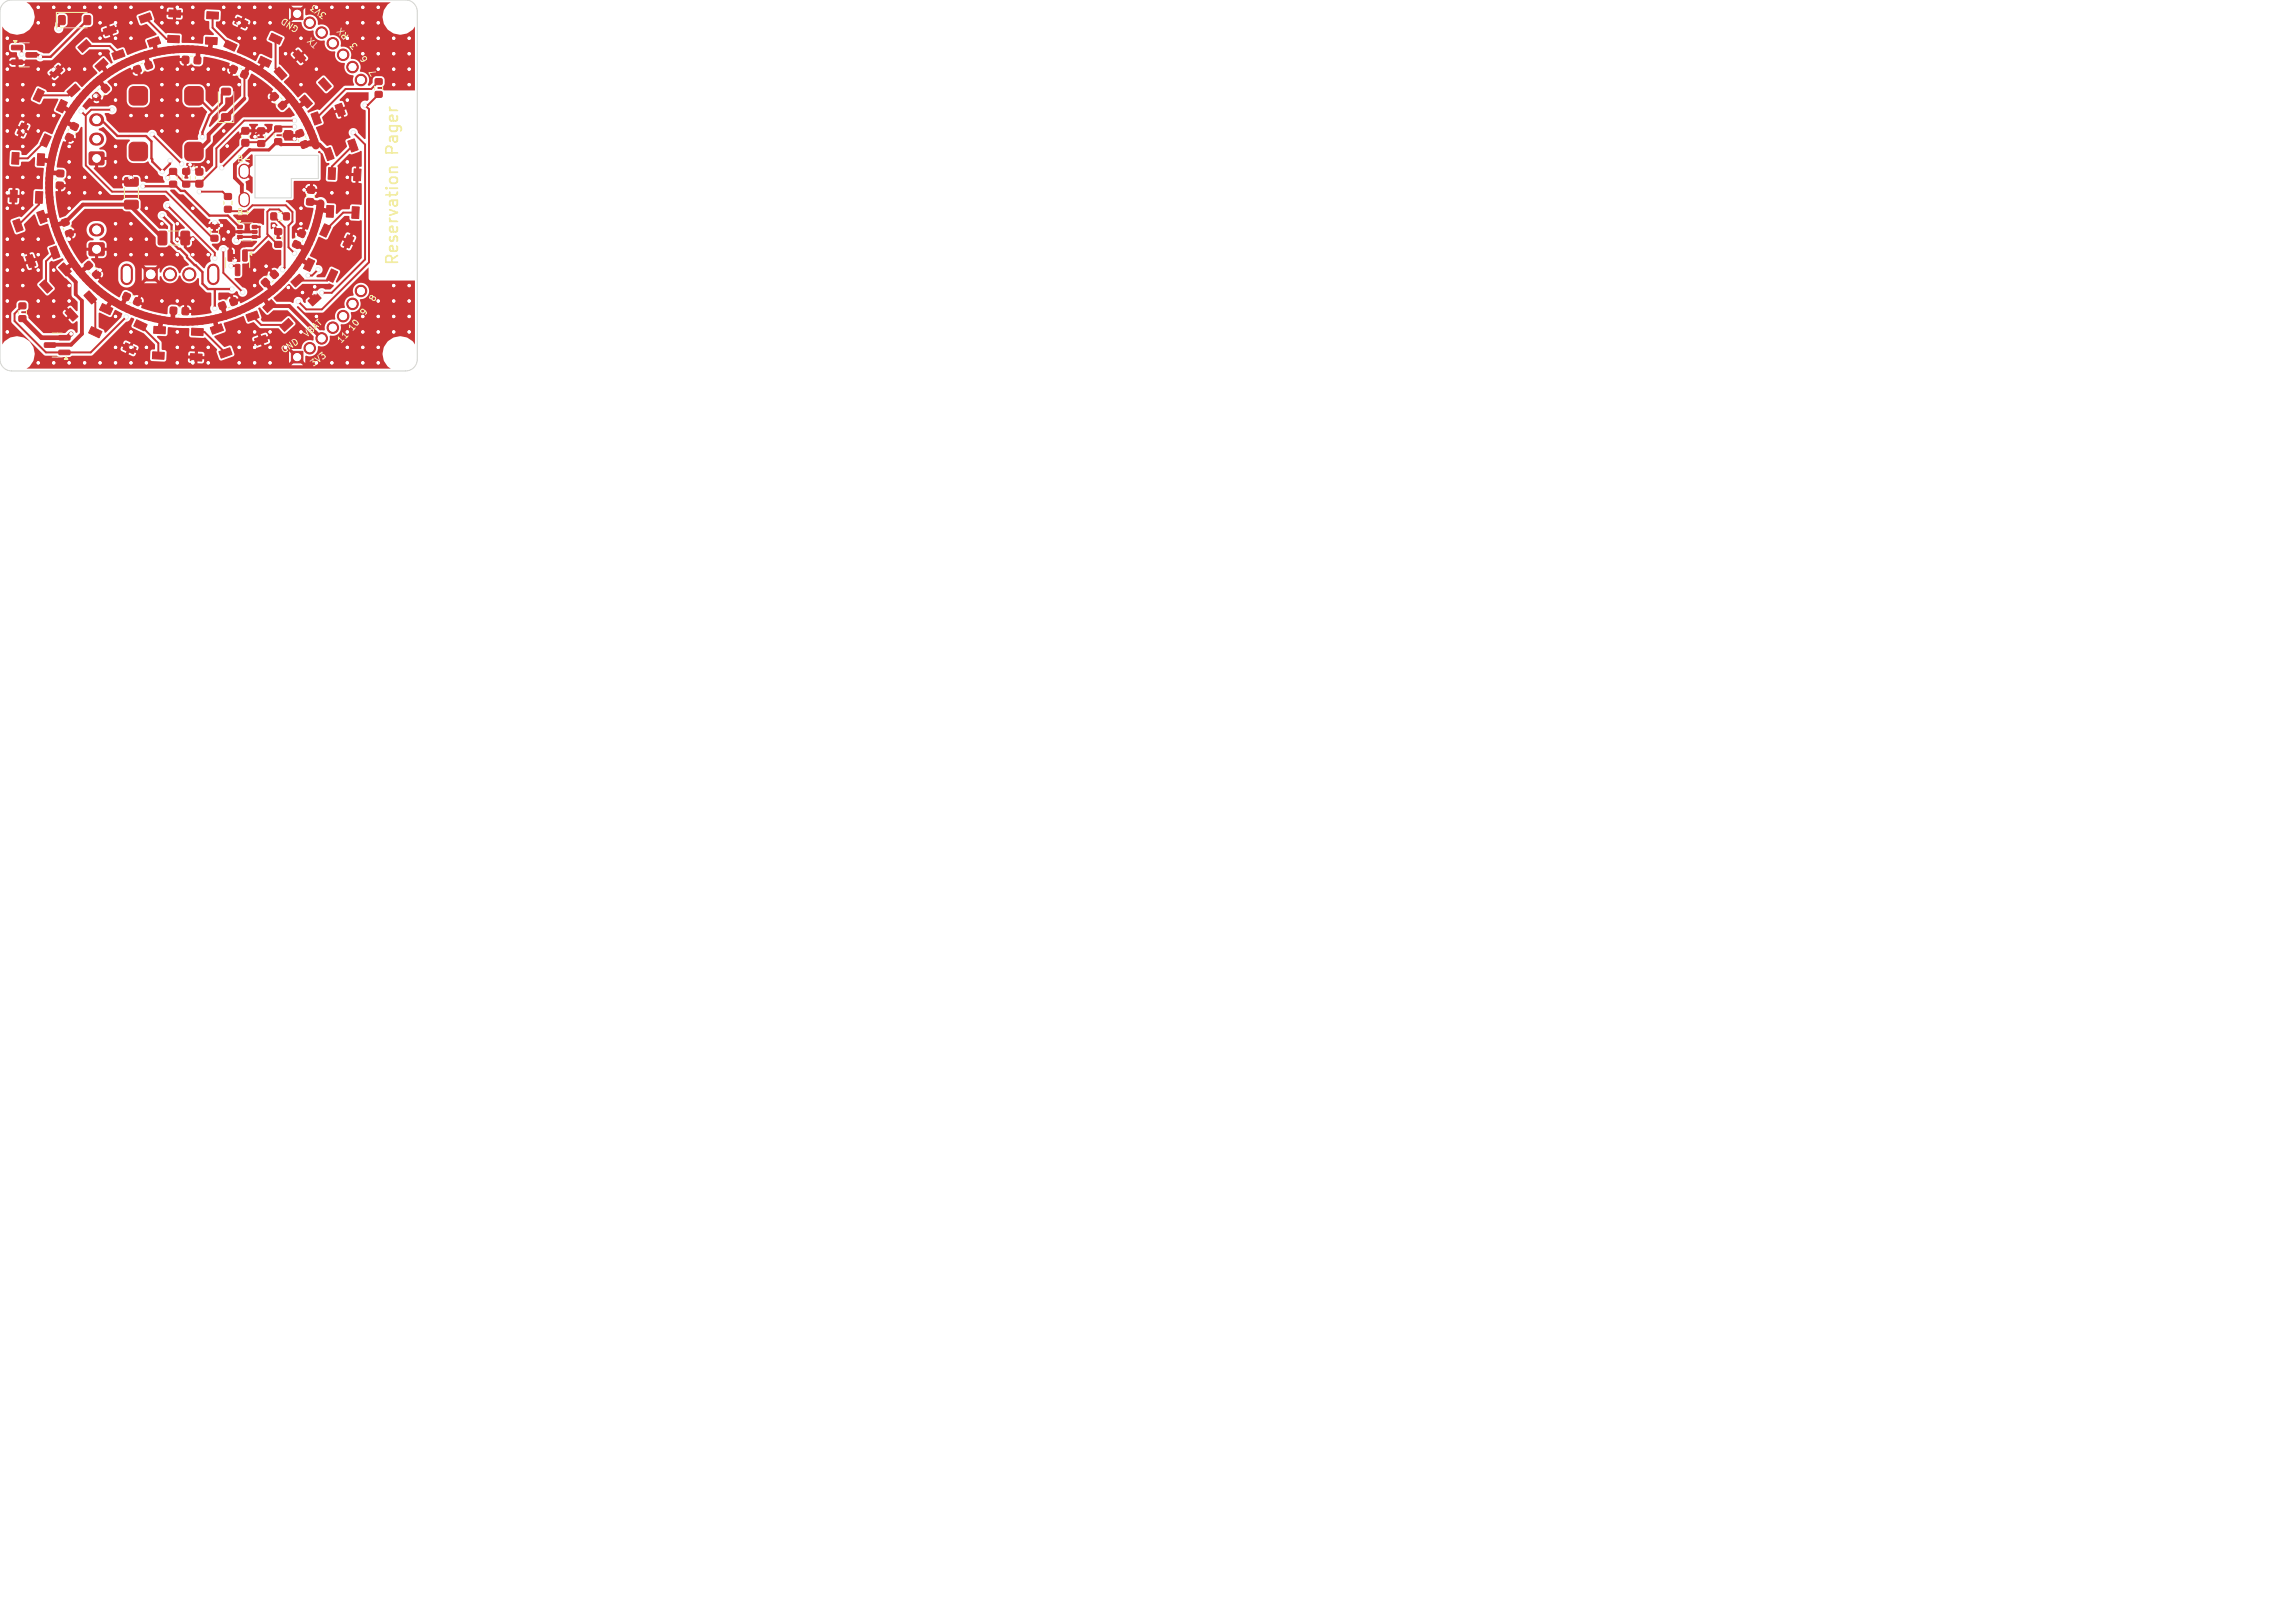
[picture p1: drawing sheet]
<svg xmlns="http://www.w3.org/2000/svg" width="297mm" height="210mm" viewBox="0 0 297 210" stroke-linecap="round" stroke-linejoin="round" font-family="sans-serif">
<defs><g id="words">
<g font-size="2.1" fill="#f2eda1">
<text x="51.8" y="20" transform="rotate(-90 51.8 20)">Pager</text>
<text x="51.8" y="34.5" transform="rotate(-90 51.8 34.5)">Reservation</text>
</g>
<g font-size="1.1" fill="#f2eda1">
<text x="38.9" y="3.5" transform="rotate(-147 38.9 3.5)">GND</text>
<text x="41.4" y="5.6" transform="rotate(-138 41.4 5.6)">TX</text>
<text x="46.5" y="5.9" transform="rotate(-130 46.5 5.9)">3</text>
<text x="47.8" y="7.7" transform="rotate(-125 47.8 7.7)">6</text>
<text x="30.6" y="21.2">B-</text>
<text x="30.6" y="28">B+</text>
<text x="44.2" y="44.7" transform="rotate(-46 44.2 44.7)">11</text>
</g>
<g font-size="1.1" fill="#fff">
<text x="42.5" y="1.8" transform="rotate(-143 42.5 1.8)">3V3</text>
<text x="45.4" y="4.6" transform="rotate(-134 45.4 4.6)">RX</text>
<text x="49" y="9.5" transform="rotate(-121 49 9.5)">7</text>
<text x="24.5" y="22.2">+</text>
<text x="47.3" y="41.1" transform="rotate(-55 47.3 41.1)">9</text>
<text x="48.5" y="39.3" transform="rotate(-59 48.5 39.3)">8</text>
<text x="36.7" y="45.9" transform="rotate(-33 36.7 45.9)">GND</text>
<text x="39.7" y="43.9" transform="rotate(-42 39.7 43.9)">VBAT</text>
<text x="40.6" y="47.7" transform="rotate(-37 40.6 47.7)">3V3</text>
<text x="45.7" y="43.1" transform="rotate(-50 45.7 43.1)">10</text>
</g>
</g></defs>
<g fill="#c83434" stroke="#c83434" stroke-width=".13">
<path d="M48.6 11.9h.8v.6h-.8z"/>
<path d="M48.6 10.2h.8v.7h-.8z"/>
<path d="M25.2 7.4l.2-.1 .6 .1v.7l-.1 .1-.1 .1-.6-.1-.1-.7z"/>
<path d="M23.6 7.3l.2-.1 .6 .1v.7v.2h-.2l-.6-.1v-.6z"/>
<path d="M37.7 1h1.5v1.5h-1.5z"/>
<path d="M37.7 45.5h1.5v1.5h-1.5z"/>
<path d="M35.1 27.6h.7v.8h-.7z"/>
<path d="M36.7 27.6h.7v.8h-.7z"/>
<path d="M19.9 42.2l1.5 .1v.9l-1.5-.1z"/>
<path d="M19.8 45.5l1.5 .1-.1 .9-1.5-.1z"/>
<path d="M24.7 45.8h1.5l-.1 .9h-1.5z"/>
<path d="M24.8 42.5h1.5v.9h-1.5z"/>
<path d="M35.6 18h.8v.7h-.8z"/>
<path d="M35.6 16.3h.8v.7h-.8z"/>
<path d="M16.2 26l.2-.1h1.3l.2 .3v.7l-.2 .1h-1.4l-.2-.2z"/>
<path d="M16.2 23l.2-.1 1.3 .1 .2 .2v.7l-.2 .2h-1.4l-.2-.2z"/>
<path d="M7.9 12.9l.8 .4-.6 1.3-.8-.4z"/>
<path d="M4.9 11.5l.8 .3-.6 1.4-.8-.4z"/>
<path d="M2.8 15.9l.8 .4-.6 1.3-.8-.3z"/>
<path d="M5.8 17.3l.8 .4-.6 1.3-.8-.3z"/>
<path d="M39.9 33.4l.8 .4-.6 1.3-.8-.4z"/>
<path d="M42.9 34.8l.8 .4-.6 1.3-.8-.3z"/>
<path d="M45 30.4l.8 .3-.6 1.4-.8-.4z"/>
<path d="M42 29l.8 .3-.6 1.4-.8-.4z"/>
<path d="M30.8 29.2h.5l.1 .3h-.6z"/>
<path d="M30.8 29.8h.5l.1 .3-.6 .1z"/>
<path d="M30.8 30.5h.5l.1 .3h-.6z"/>
<path d="M32.7 30.5h.5l.1 .3h-.6z"/>
<path d="M32.7 29.8h.5l.1 .3-.6 .1z"/>
<path d="M32.7 29.2h.5l.1 .3h-.6z"/>
<path d="M31.4 9.1h.2l.6 .3-.3 .7-.1 .1h-.2l-.5-.4z"/>
<path d="M30 8.5l.2-.1 .6 .4-.1 .1-.3 .6h-.2l-.5-.3z"/>
<path d="M33.8 7.3l1.3 .6-.4 .8-1.3-.6z"/>
<path d="M35.2 4.3l1.3 .6-.3 .8-1.4-.6z"/>
<path d="M30.7 2.2l1.4 .6-.4 .8-1.3-.6z"/>
<path d="M29.3 5.2l1.4 .6-.4 .8-1.3-.6z"/>
<path d="M7.6 45.3h1.4l.1 .2v.3l-.2 .1h-1.2l-.1-.2z"/>
<path d="M7.6 43.4h1.4l.1 .2v.3l-.2 .1h-1.2l-.1-.1z"/>
<path d="M5.8 44.4h1.3l.1 .1v.4l-.2 .1-1.2-.1-.1-.1z"/>
<path d="M9.4 15.9h.2l.6 .3-.2 .6-.2 .1-.6-.2-.1-.2z"/>
<path d="M8.7 17.3h.2l.6 .3v.2l-.3 .5h-.2l-.6-.4z"/>
<path d="M20.5 30l.8-.1 .3 .2v1.4l-.2 .2h-.7l-.2-.2-.1-1.3z"/>
<path d="M23.5 30l.8-.1 .2 .2v1.4l-.1 .2h-.8l-.2-.2v-1.3z"/>
<path d="M42.3 26.6h.9l-.1 1.5h-.9z"/>
<path d="M45.6 26.7l.9 .1-.1 1.5-.9-.1z"/>
<path d="M45.8 21.8l.9 .1v1.5l-.9-.1z"/>
<path d="M42.5 21.7h.9v1.5h-.9z"/>
<path d="M38.8 12.9l.6-.6 1 1.1-.6 .6z"/>
<path d="M41.2 10.7l.7-.6 1 1.1-.7 .6z"/>
<path d="M37.9 7l.7-.6 1 1.1-.7 .7z"/>
<path d="M35.5 9.3l.6-.6 1 1.1-.6 .6z"/>
<path d="M25.4 23.4l.2-.1 .6 .1 .1 .2-.1 .6h-.2h-.6l-.1-.2z"/>
<path d="M25.4 21.8h.2h.6l.1 .2-.1 .6-.2 .1-.6-.1-.1-.1z"/>
<path d="M27.3 30.5h.9v.7h-.9z"/>
<path d="M27.3 28.8h.9v.7h-.9z"/>
<path d="M31.3 18.1l.2-.1 .7 .1v.1v.7h-.2h-.7v-.2z"/>
<path d="M31.3 16.5h.2h.7v.2v.6l-.2 .1-.7-.1v-.1z"/>
<path d="M2.5 40.9h.8v.7h-.8z"/>
<path d="M2.5 39.2h.8v.7h-.8z"/>
<path d="M16.1 37.9l.3-.1 .5 .4v.1l-.4 .6h-.1l-.6-.3z"/>
<path d="M17.5 38.5h.3l.5 .3v.2l-.4 .6h-.1l-.6-.4z"/>
<path d="M19.1 5.3l1.4-.5 .3 .8-1.4 .5z"/>
<path d="M18 2.2l1.4-.6 .3 .9-1.4 .5z"/>
<path d="M13.4 3.8l1.4-.5 .3 .9-1.4 .5z"/>
<path d="M14.5 6.9l1.4-.5 .3 .9-1.4 .5z"/>
<path d="M23.7 23.5h.8v.7h-.8z"/>
<path d="M23.7 21.8h.8v.7h-.8z"/>
<path d="M22.1 39.8l.1-.1 .6 .1 .1 .2-.1 .6-.2 .1-.6-.1v-.2z"/>
<path d="M23.6 39.8h.2l.6 .1 .1 .1-.1 .7-.2 .1-.6-.1-.1-.2z"/>
<path d="M29.1 26.7h.8v.7h-.8z"/>
<path d="M29.1 25.1h.8v.7h-.8z"/>
<path d="M38.9 18.4l.7-.2 .3 .5v.2l-.1 .1-.7 .2-.2-.5z"/>
<path d="M38.3 17l.7-.2 .3 .5v.2l-.6 .3h-.1l-.3-.6z"/>
<path d="M33.9 36.3l.4-.3h.1l.5 .4v.3l-.4 .4h-.2l-.5-.5z"/>
<path d="M35 35.3l.4-.3h.2l.4 .4v.2l-.3 .4h-.3l-.4-.5z"/>
<path d="M12.3 8.6l1.1-1 .6 .6-1.1 1z"/>
<path d="M10.1 6.1l1.1-1 .6 .7-1.1 1z"/>
<path d="M6.4 9.4l1.1-1 .7 .7-1.2 1z"/>
<path d="M8.7 11.9l1.1-1 .6 .6-1.1 1z"/>
<path d="M31.4 32.4l.5-.1 .1 .1v1.2l-.1 .2h-.3l-.2-.1z"/>
<path d="M29.5 32.4l.4-.1 .2 .1v1.2l-.1 .2h-.4l-.1-.1z"/>
<path d="M30.5 34.2h.4l.1 .1v1.2v.2h-.4l-.1-.1z"/>
<path d="M27.2 42.4l1.4-.5 .3 .8-1.4 .5z"/>
<path d="M28.3 45.5l1.4-.5 .3 .8-1.4 .6z"/>
<path d="M32.9 43.8l1.4-.5 .3 .9-1.4 .5z"/>
<path d="M31.8 40.7l1.4-.5 .3 .9-1.4 .5z"/>
<path d="M24.1 18.6l.4-.2h1.2l.4 .2 .2 .4v1.2l-.2 .4-.4 .2h-1.2l-.4-.2-.2-.4v-1.2z"/>
<path d="M24.1 11.4l.4-.2h1.2l.4 .2 .2 .4v1.2l-.2 .4-.4 .2h-1.2l-.4-.2-.2-.4v-1.2z"/>
<path d="M16.9 11.4l.4-.2h1.2l.4 .2 .2 .4v1.2l-.2 .4-.4 .2h-1.2l-.4-.2-.2-.4v-1.2z"/>
<path d="M16.9 18.6l.4-.2h1.2l.4 .2 .2 .4v1.2l-.2 .4-.4 .2h-1.2l-.4-.2-.2-.4v-1.2z"/>
<path d="M35.6 31.3h.8v.7h-.8z"/>
<path d="M35.6 29.6h.8v.7h-.8z"/>
<path d="M7.6 34.6l.6-.6 1 1.1-.6 .6z"/>
<path d="M5.1 36.8l.7-.6 1 1.1-.7 .6z"/>
<path d="M8.4 40.5l.7-.7 1 1.2-.7 .6z"/>
<path d="M10.9 38.2l.6-.6 1 1.1-.6 .6z"/>
<path d="M22 23.5h.8v.7h-.8z"/>
<path d="M22 21.8h.8v.7h-.8z"/>
<path d="M33.4 18.2h.8v.7h-.8z"/>
<path d="M33.4 16.6h.8v.7h-.8z"/>
<path d="M4.8 27.5l.8-.3 .5 1.4-.8 .3z"/>
<path d="M1.6 28.6l.9-.3 .5 1.4-.8 .3z"/>
<path d="M3.3 33.2l.9-.3 .5 1.4-.9 .3z"/>
<path d="M6.4 32.1l.9-.3 .5 1.4-.9 .3z"/>
<path d="M4.9 19.9h.9l-.1 1.5h-.9z"/>
<path d="M1.6 19.7l.9 .1-.1 1.5-.9-.1z"/>
<path d="M1.3 24.6l.9 .1v1.5l-.9-.1z"/>
<path d="M4.6 24.8h.9v1.5h-.9z"/>
<path d="M36.1 13.5l.5-.4 .5 .4v.2l-.1 .1-.5 .4-.5-.4v-.2z"/>
<path d="M35 12.3l.6-.4 .4 .4 .1 .2-.1 .2-.5 .4-.5-.4-.1-.2z"/>
<path d="M28.3 39.2l.7-.2 .1 .2 .2 .6-.6 .3h-.2l-.2-.6z"/>
<path d="M29.8 38.7l.6-.2 .3 .6v.2l-.5 .3-.2-.1-.3-.6z"/>
<path d="M34 39.8l1.1-1 .6 .6-1.1 1z"/>
<path d="M36.2 42.2l1.1-1 .6 .7-1.1 1z"/>
<path d="M39.8 38.9l1.2-1 .6 .7-1.1 1z"/>
<path d="M37.6 36.5l1.1-1 .6 .6-1.1 1z"/>
<path d="M1.5 5.9h1.4l.1 .1-.1 .4-.1 .1-1.2-.1-.1-.1z"/>
<path d="M1.5 7.8h1.4l.1 .1-.1 .4-.1 .1-1.2-.1-.1-.1z"/>
<path d="M3.4 6.8h1.3l.1 .1v.4l-.1 .1h-1.3v-.2z"/>
<path d="M41.9 19.4l.8-.3 .5 1.4-.8 .3z"/>
<path d="M45 18.3l.8-.3 .6 1.4-.9 .3z"/>
<path d="M43.3 13.7l.9-.3 .5 1.4-.9 .3z"/>
<path d="M40.2 14.8l.9-.3 .5 1.4-.9 .3z"/>
<path d="M26.6 4.8l1.5 .1v.9l-1.5-.1z"/>
<path d="M26.8 1.5l1.5 .1-.1 .9-1.5-.1z"/>
<path d="M21.9 1.3h1.5l-.1 .9h-1.5z"/>
<path d="M21.7 4.6h1.5v.9h-1.5z"/>
<path d="M18.7 34.6h1.6v1.7h-1.6z"/>
<path d="M7.4 22h.2l.6 .1 .1 .6-.1 .1-.2 .1-.6-.1-.1-.2z"/>
<path d="M7.3 23.6h.7h.2v.6l-.1 .2h-.6h-.2l-.1-.2z"/>
<path d="M39.8 25.7h.6l.2 .1v.1l-.1 .6h-.7h-.1l-.1-.2z"/>
<path d="M39.9 24.2l.6-.1 .2 .1v.6l-.1 .2h-.6l-.2-.1v-.1z"/>
<path d="M28.7 14.8l.2-.1 .9 .1 .1 .1-.1 .6-.2 .1-.9-.1-.1-.1z"/>
<path d="M28.7 11.5l.2-.1 .9 .1 .1 .1-.1 .6-.2 .1-.9-.1-.1-.1z"/>
<path d="M13.2 11.3l.4-.4h.1l.4 .4 .1 .3-.4 .4h-.2l-.5-.5z"/>
<path d="M12 12.3l.4-.4 .2 .1 .4 .4v.2l-.3 .4h-.3l-.4-.5z"/>
<path d="M13.3 39.3l1.3 .6-.4 .8-1.3-.6z"/>
<path d="M11.8 42.3l1.4 .6-.4 .8-1.3-.6z"/>
<path d="M16.3 44.4l1.3 .6-.3 .8-1.4-.6z"/>
<path d="M17.7 41.4l1.3 .6-.3 .8-1.4-.6z"/>
<path d="M18.8 8.1l.7-.2 .1 .2 .1 .6-.5 .3h-.2l-.3-.6z"/>
<path d="M17.3 8.6l.7-.1 .1 .1 .2 .6-.6 .3h-.1l-.3-.6z"/>
<path d="M8 28.5l.7-.2 .3 .5v.2l-.2 .1-.6 .2-.3-.6z"/>
<path d="M8.5 29.9l.7-.2 .3 .6v.1l-.6 .3h-.2l-.3-.5z"/>
<path d="M11 34.2l.5-.4 .2 .1 .3 .5-.1 .1-.5 .4-.5-.4v-.2z"/>
<path d="M12 35.3l.5-.4 .2 .1 .4 .5-.5 .5-.2 .1-.4-.4-.1-.2z"/>
<path d="M38.1 31.2l.2-.1 .6 .4v.1l-.3 .6-.7-.3-.1-.1z"/>
<path d="M38.7 29.8l.3-.1 .6 .4v.1l-.4 .6-.1-.1-.6-.3z"/>
<path d="M7.6 2.1l.2-.1 .6 .1v.1v.9l-.2 .1-.6-.1-.1-.1z"/>
<path d="M10.9 2.1l.2-.1 .6 .1v.1v.9l-.2 .1-.6-.1-.1-.1z"/>
<path d="M11.6 31.5l.1-.1h1.6l.1 .1 .1 .1-.1 1.4-.1 .1h-1.6l-.1-.1-.1-.1z"/>
<path d="M11.6 19.7l.2-.1h1.4l.2 .1 .1 .2-.1 1.4h-.2h-1.4h-.2l-.1-.2z"/>
<circle cx="46.7" cy="10.4" r=".75"/>
<circle cx="45.6" cy="8.7" r=".75"/>
<circle cx="44.4" cy="7.1" r=".75"/>
<circle cx="43.1" cy="5.6" r=".75"/>
<circle cx="41.6" cy="4.2" r=".75"/>
<circle cx="40.1" cy="2.9" r=".75"/>
<circle cx="46.7" cy="37.6" r=".75"/>
<circle cx="45.6" cy="39.3" r=".75"/>
<circle cx="44.4" cy="40.9" r=".75"/>
<circle cx="43.1" cy="42.4" r=".75"/>
<circle cx="41.6" cy="43.8" r=".75"/>
<circle cx="40.1" cy="45.1" r=".75"/>
<circle cx="22" cy="35.5" r=".85"/>
<circle cx="24.5" cy="35.5" r=".85"/>
</g>
<path d="M31.6 21.9v.5M31.6 25.6v.5" fill="none" stroke="#c83434" stroke-width="1.5"/>
<path d="M16.4 34.9v1.2M27.6 34.9v1.2" fill="none" stroke="#c83434" stroke-width="1.6"/>
<path d="M12.4 18h.2M12.4 15.5h.2M12.3 29.8h.3" fill="none" stroke="#c83434" stroke-width="1.7"/>
<g fill="#ececec" stroke="#ececec" stroke-width=".13">
<circle cx="20.9" cy="14.9" r=".3"/>
<circle cx="8.9" cy=".9" r=".3"/>
<circle cx="30.9" cy="4.9" r=".3"/>
<circle cx="36.9" cy="6.9" r=".3"/>
<circle cx="42.9" cy="47" r=".3"/>
<circle cx="48.9" cy="2.9" r=".3"/>
<circle cx="38.9" cy="43" r=".3"/>
<circle cx="12.9" cy=".9" r=".3"/>
<circle cx="30.9" cy="47" r=".3"/>
<circle cx="8.9" cy="22.9" r=".3"/>
<circle cx="46.9" cy=".9" r=".3"/>
<circle cx="22.9" cy=".9" r=".3"/>
<circle cx="37.3" cy="37.2" r=".3"/>
<circle cx="28.9" cy="30.9" r=".3"/>
<circle cx="14.9" cy="18.9" r=".3"/>
<circle cx="40.9" cy="41" r=".3"/>
<circle cx="32.9" cy="2.9" r=".3"/>
<circle cx="2.9" cy="14.9" r=".3"/>
<circle cx="9" cy="37" r=".3"/>
<circle cx="17" cy="33" r=".3"/>
<circle cx="2.9" cy="22.9" r=".3"/>
<circle cx="38.1" cy="18" r=".3"/>
<circle cx="44.9" cy="2.9" r=".3"/>
<circle cx="50.9" cy="39" r=".3"/>
<circle cx="16.9" cy="14.9" r=".3"/>
<circle cx="28.9" cy=".9" r=".3"/>
<circle cx="21" cy="39" r=".3"/>
<circle cx="34.9" cy="47" r=".3"/>
<circle cx="13" cy="47" r=".3"/>
<circle cx="10.9" cy="24.9" r=".3"/>
<circle cx="16.9" cy="30.9" r=".3"/>
<circle cx="14.9" cy="22.9" r=".3"/>
<circle cx="38.9" cy="4.9" r=".3"/>
<circle cx="4.9" cy="30.9" r=".3"/>
<circle cx="6.9" cy="14.9" r=".3"/>
<circle cx="30.9" cy="2.9" r=".3"/>
<circle cx="42.9" cy=".9" r=".3"/>
<circle cx="23" cy="45" r=".3"/>
<circle cx="32.9" cy="43" r=".3"/>
<circle cx="50.9" cy="10.9" r=".3"/>
<circle cx="30.9" cy="10.9" r=".3"/>
<circle cx="39.1" cy="37.8" r=".3"/>
<circle cx="14.9" cy=".9" r=".3"/>
<circle cx="16.9" cy=".9" r=".3"/>
<circle cx="18.9" cy="26.9" r=".3"/>
<circle cx="3" cy="33" r=".3"/>
<circle cx="28.6" cy="29.2" r=".3"/>
<circle cx="26.9" cy="8.9" r=".3"/>
<circle cx="10.9" cy="8.9" r=".3"/>
<circle cx="10.9" cy=".9" r=".3"/>
<circle cx="16.9" cy="4.9" r=".3"/>
<circle cx="32.9" cy="6.9" r=".3"/>
<circle cx="20.9" cy="12.9" r=".3"/>
<circle cx="28.9" cy="8.9" r=".3"/>
<circle cx="2.9" cy="16.9" r=".3"/>
<circle cx="26.9" cy="10.9" r=".3"/>
<circle cx="50.9" cy="6.9" r=".3"/>
<circle cx="28.9" cy="16.9" r=".3"/>
<circle cx="2.9" cy="24.9" r=".3"/>
<circle cx="50.9" cy="41" r=".3"/>
<circle cx="32.9" cy="35" r=".3"/>
<circle cx="26.9" cy="33" r=".3"/>
<circle cx="42.9" cy="24.9" r=".3"/>
<circle cx="44.9" cy=".9" r=".3"/>
<circle cx="4.9" cy="16.9" r=".3"/>
<circle cx="23" cy="33" r=".3"/>
<circle cx=".9" cy="4.9" r=".3"/>
<circle cx="17" cy="43" r=".3"/>
<circle cx="14.9" cy="4.9" r=".3"/>
<circle cx="8.9" cy="30.9" r=".3"/>
<circle cx="19" cy="33" r=".3"/>
<circle cx="24.9" cy=".9" r=".3"/>
<circle cx="2.9" cy="10.9" r=".3"/>
<circle cx="25" cy="45" r=".3"/>
<circle cx="30.9" cy="43" r=".3"/>
<circle cx="48.9" cy="41" r=".3"/>
<circle cx="30.9" cy="45" r=".3"/>
<circle cx="6.9" cy=".9" r=".3"/>
<circle cx="22.9" cy="14.9" r=".3"/>
<circle cx="38.9" cy="10.9" r=".3"/>
<circle cx="20.9" cy="2.9" r=".3"/>
<circle cx=".9" cy="8.9" r=".3"/>
<circle cx="6.9" cy="8.9" r=".3"/>
<circle cx="1" cy="37" r=".3"/>
<circle cx="44.9" cy="47" r=".3"/>
<circle cx="38.9" cy="26.9" r=".3"/>
<circle cx="24.9" cy="26.9" r=".3"/>
<circle cx="8.9" cy="8.9" r=".3"/>
<circle cx="46.9" cy="4.9" r=".3"/>
<circle cx="10.9" cy="22.9" r=".3"/>
<circle cx="52.9" cy="6.9" r=".3"/>
<circle cx="34.9" cy="2.9" r=".3"/>
<circle cx="52.9" cy="8.9" r=".3"/>
<circle cx="17" cy="45" r=".3"/>
<circle cx="44.9" cy="24.9" r=".3"/>
<circle cx="14.9" cy="12.9" r=".3"/>
<circle cx="18.9" cy="30.9" r=".3"/>
<circle cx="12.4" cy="12.5" r=".3"/>
<circle cx="34.4" cy="34.4" r=".3"/>
<circle cx="4.9" cy="22.9" r=".3"/>
<circle cx="20.9" cy="10.9" r=".3"/>
<circle cx="24.9" cy="8.9" r=".3"/>
<circle cx="7" cy="41" r=".3"/>
<circle cx="50.9" cy="8.9" r=".3"/>
<circle cx="52.9" cy="41" r=".3"/>
<circle cx="46.9" cy="6.9" r=".3"/>
<circle cx="4.9" cy="2.9" r=".3"/>
<circle cx="40.9" cy="8.9" r=".3"/>
<circle cx="14.9" cy="2.9" r=".3"/>
<circle cx="12.9" cy="2.9" r=".3"/>
<circle cx="19" cy="47" r=".3"/>
<circle cx="38.9" cy="28.9" r=".3"/>
<circle cx="52.9" cy="43" r=".3"/>
<circle cx="4.9" cy=".9" r=".3"/>
<circle cx="7" cy="35" r=".3"/>
<circle cx="17" cy="47" r=".3"/>
<circle cx="52.9" cy="4.9" r=".3"/>
<circle cx="50.9" cy="37" r=".3"/>
<circle cx=".9" cy="10.9" r=".3"/>
<circle cx=".9" cy="16.9" r=".3"/>
<circle cx=".9" cy="14.9" r=".3"/>
<circle cx="28.9" cy="2.9" r=".3"/>
<circle cx="8.9" cy="18.9" r=".3"/>
<circle cx="48.9" cy=".9" r=".3"/>
<circle cx="46.9" cy="45" r=".3"/>
<circle cx="7" cy="39" r=".3"/>
<circle cx="22.9" cy="2.9" r=".3"/>
<circle cx=".9" cy="6.9" r=".3"/>
<circle cx="14.9" cy="30.9" r=".3"/>
<circle cx="44.9" cy="28.9" r=".3"/>
<circle cx="22.9" cy="30.9" r=".3"/>
<circle cx="52.9" cy="10.9" r=".3"/>
<circle cx="5" cy="33" r=".3"/>
<circle cx="48.9" cy="45" r=".3"/>
<circle cx="7" cy="47" r=".3"/>
<circle cx="46.9" cy="47" r=".3"/>
<circle cx="15" cy="45" r=".3"/>
<circle cx="16.9" cy="22.9" r=".3"/>
<circle cx="22.9" cy="10.9" r=".3"/>
<circle cx="30.9" cy=".9" r=".3"/>
<circle cx="32.9" cy="4.9" r=".3"/>
<circle cx="19" cy="45" r=".3"/>
<circle cx="21" cy="33" r=".3"/>
<circle cx="23" cy="39" r=".3"/>
<circle cx="16.9" cy="28.9" r=".3"/>
<circle cx="44.9" cy="20.9" r=".3"/>
<circle cx="8.9" cy="26.9" r=".3"/>
<circle cx="14.9" cy="28.9" r=".3"/>
<circle cx="34.9" cy="43" r=".3"/>
<circle cx="48.9" cy="39" r=".3"/>
<circle cx="2.9" cy="18.9" r=".3"/>
<circle cx="24.9" cy="14.9" r=".3"/>
<circle cx="24.9" cy="30.9" r=".3"/>
<circle cx="26.9" cy="47" r=".3"/>
<circle cx="2.9" cy="26.9" r=".3"/>
<circle cx="22.9" cy="28.9" r=".3"/>
<circle cx="27.8" cy="28.8" r=".3"/>
<circle cx="15" cy="33" r=".3"/>
<circle cx="6.9" cy="10.9" r=".3"/>
<circle cx="32.9" cy="47" r=".3"/>
<circle cx="52.9" cy="39" r=".3"/>
<circle cx="48.9" cy="6.9" r=".3"/>
<circle cx="3" cy="35" r=".3"/>
<circle cx="18.9" cy="22.9" r=".3"/>
<circle cx="1" cy="43" r=".3"/>
<circle cx="22.9" cy="8.9" r=".3"/>
<circle cx="5" cy="35" r=".3"/>
<circle cx="32.9" cy="37" r=".3"/>
<circle cx="1" cy="39" r=".3"/>
<circle cx="48.9" cy="4.9" r=".3"/>
<circle cx="16.9" cy="2.9" r=".3"/>
<circle cx="44.9" cy="43" r=".3"/>
<circle cx="29.4" cy="18.9" r=".3"/>
<circle cx="50.9" cy="4.9" r=".3"/>
<circle cx="2.9" cy="12.9" r=".3"/>
<circle cx=".9" cy="26.9" r=".3"/>
<circle cx=".9" cy="24.9" r=".3"/>
<circle cx="5" cy="47" r=".3"/>
<circle cx="44.9" cy="12.9" r=".3"/>
<circle cx="32.9" cy="10.9" r=".3"/>
<circle cx="20.9" cy=".9" r=".3"/>
<circle cx="11" cy="47" r=".3"/>
<circle cx="33" cy="17.7" r=".3"/>
<circle cx="8.9" cy="24.9" r=".3"/>
<circle cx="22.9" cy="16.9" r=".3"/>
<circle cx="34.9" cy=".9" r=".3"/>
<circle cx="12.9" cy="6.9" r=".3"/>
<circle cx="2.9" cy="30.9" r=".3"/>
<circle cx="46.9" cy="43" r=".3"/>
<circle cx="9" cy="39" r=".3"/>
<circle cx="35.4" cy="29.2" r=".3"/>
<circle cx="34.9" cy="45" r=".3"/>
<circle cx="14.9" cy="10.9" r=".3"/>
<circle cx="46.9" cy="2.9" r=".3"/>
<circle cx="4.9" cy="8.9" r=".3"/>
<circle cx="4.9" cy="14.9" r=".3"/>
<circle cx="13" cy="35" r=".3"/>
<circle cx="24.9" cy="4.9" r=".3"/>
<circle cx="40.7" cy="37.1" r=".3"/>
<circle cx="12.9" cy="4.9" r=".3"/>
<circle cx="1" cy="35" r=".3"/>
<circle cx="8.9" cy="20.9" r=".3"/>
<circle cx="1" cy="33" r=".3"/>
<circle cx="39.4" cy="24.6" r=".3"/>
<circle cx="20.9" cy="28.9" r=".3"/>
<circle cx=".9" cy="22.9" r=".3"/>
<circle cx="24.9" cy="2.9" r=".3"/>
<circle cx=".9" cy="12.9" r=".3"/>
<circle cx="1" cy="41" r=".3"/>
<circle cx="25" cy="33" r=".3"/>
<circle cx=".9" cy="30.9" r=".3"/>
<circle cx="14.9" cy="20.9" r=".3"/>
<circle cx="24.6" cy="21.3" r=".3"/>
<circle cx="23" cy="47" r=".3"/>
<circle cx="29.6" cy="30" r=".3"/>
<circle cx="26.9" cy="20.9" r=".3"/>
<circle cx="23" cy="43" r=".3"/>
<circle cx="25" cy="39" r=".3"/>
<circle cx="44.9" cy="45" r=".3"/>
<circle cx="48.9" cy="47" r=".3"/>
<circle cx="20.9" cy="16.9" r=".3"/>
<circle cx="40.7" cy="37.8" r=".3"/>
<circle cx="5" cy="39" r=".3"/>
<circle cx="25" cy="47" r=".3"/>
<circle cx="15" cy="41" r=".3"/>
<circle cx="50.9" cy="43" r=".3"/>
<circle cx="52.9" cy="37" r=".3"/>
<circle cx="26.9" cy="45" r=".3"/>
<circle cx="22.9" cy="12.9" r=".3"/>
<circle cx="32.9" cy="45" r=".3"/>
<circle cx="9" cy="47" r=".3"/>
<circle cx="15" cy="47" r=".3"/>
<circle cx="12.9" cy="24.9" r=".3"/>
<circle cx="44.9" cy="22.9" r=".3"/>
<circle cx="5" cy="41" r=".3"/>
<circle cx="3" cy="37" r=".3"/>
<circle cx="30.4" cy="33.7" r=".3"/>
<circle cx=".9" cy="18.9" r=".3"/>
<circle cx="18.9" cy="14.9" r=".3"/>
<circle cx="20.9" cy="8.9" r=".3"/>
<circle cx="48.9" cy="43" r=".3"/>
<circle cx="32.9" cy=".9" r=".3"/>
<circle cx="9.2" cy="43.2" r=".3"/>
<circle cx="16.3" cy="41" r=".3"/>
<circle cx="18.5" cy="24.1" r=".3"/>
<circle cx="30.6" cy="31.1" r=".3"/>
<circle cx="22" cy="20.8" r=".3"/>
<circle cx="30" cy="37.4" r=".3"/>
<circle cx="7.6" cy="3.7" r=".3"/>
<circle cx="21" cy="22.2" r=".3"/>
<circle cx="21" cy="27.9" r=".3"/>
<circle cx="27.8" cy="39.9" r=".3"/>
<circle cx="21.7" cy="23" r=".3"/>
<circle cx="38.1" cy="15.6" r=".3"/>
<circle cx="21.7" cy="26.6" r=".3"/>
<circle cx="27.8" cy="33.4" r=".3"/>
<circle cx="28.9" cy="32.3" r=".3"/>
<circle cx="38.1" cy="16.4" r=".3"/>
<circle cx="28.7" cy="21.7" r=".3"/>
<circle cx="31.4" cy="37.8" r=".3"/>
<circle cx="45.7" cy="17.2" r=".3"/>
<circle cx="41.7" cy="37.9" r=".3"/>
<circle cx="38.6" cy="39" r=".3"/>
<circle cx="47.2" cy="13.6" r=".3"/>
<circle cx="36.6" cy="34.9" r=".3"/>
<circle cx="41.1" cy="34.9" r=".3"/>
<circle cx="39.9" cy="35.7" r=".3"/>
<circle cx="29.9" cy="34.4" r=".3"/>
<circle cx="26.2" cy="17.7" r=".3"/>
<circle cx="38.1" cy="32.8" r=".3"/>
<circle cx="19.7" cy="17.4" r=".3"/>
<circle cx="25.8" cy="24.8" r=".3"/>
<circle cx="2.8" cy="7" r=".3"/>
<circle cx="14.5" cy="14.2" r=".3"/>
<circle cx="10.5" cy="14.4" r=".3"/>
<circle cx="23.5" cy="21.2" r=".3"/>
<circle cx="5.2" cy="7.4" r=".3"/>
</g>
<g fill="none" stroke="#c83434" stroke-width=".25">
<path d="M2.8 6.4v.6M5.9 18.2l-2.3 2.3h-1.6M9.5 11.7l-.6 .6h-3.9M10.5 14.4l.5 .5M10.9 6h3.3l1.1 1.1M14.5 14.2h-2.7l-.7 .7v6.5l3.4 3.4h7l5.8 5.8M18.8 2.3l2.8 2.8h.9M19.7 17.4l3.8 3.8M27.5 2v1.6l2.3 2.3M31.5 18.9l-2.8 2.8M31.6 9.6v3.2M32.2 18.4h1.2"/>
<path d="M35.6 17l-1.3 1.3h-.1M35.7 5v3.9l.6 .6M36.4 16.4h1.7M38.1 15.6h-6.5l-3.6 3.6v2.4l-1.8 1.8M38.8 17.3l-.7 .7M45.7 18.8l-2.8 2.7v1M45.7 17.2l1.5 1.5v14.9l-4.3 4.3h-1.2M49 12.2l-1.4 1.4h-.4l.6 .5v19.8l-6.1 6.1h-2.1l-1-1M49 10.6l-1 .9h-3.3l-3.8 3.8M2.9 39.6l-1 1v.9l4 4.1h5.8l4.6-4.6M5.1 25.5v.9l-2.8 2.8M7.1 32.7l-1.1 1.1v3.3"/>
<path d="M11.7 38.5l.6 .6v3.9M21.7 26.6l6.1 6.1v.7M22 22.5l-.3 .3v.2M22.8 22.5v.1l.9 .9M24.5 23.5h.9M24.6 21.3l-.5 .9M25 21.8l.8 .4M25.8 24.8h3l.3 .3M27.8 29.2h.8M28.9 32.3v3l2.5 2.5M29.5 27.1l.3 .2h2.1l.8-.7h4.3l.8 .8v1.3l-.5 .5v2.8l.8 .8M29.8 33.1l.6 .6"/>
<path d="M31 30h1.9M33.6 29.3v1.3M34.4 34.4l1.1 1.1M34.7 30.5l-1.9 1.9h-.9M35.4 28l1.4 1.4v5.2l-.2 .3M36.7 27.7l-.6-.6h-1.2l-.3 .3v2.9l1 1M39.1 37.8l1.6 .9v-.9M39.4 24.6h.9M41.1 34.9l-.7 .8h-.5M43 35.7l-.7 .6h-3.8M46 27.5h-1.6l-2.3 2.3M18.2 42.1l2.3 2.3v1.6"/>
<path d="M25.5 42.9h1l2.7 2.8M32.7 40.9l1.1 1.1h3.3"/>
</g>
<g fill="none" stroke="#c83434" stroke-width=".3">
<path d="M7.6 3.1v.6M11.3 2.6l-4.8 4.8h-1.3l-.2-.3h-.9M13.4 15.8l1.8 1.8h3.7l.7 .7v2.2l.1 .1v.3l1.1 1.1M26.1 13.1l1.3 1.3M28.7 12.2v1.1l-1.6 1.6-.9 2.2v.6M31.3 17.2l-1.7 1.7h-.2M33.4 17.2l-.4 .5M18.5 24.1h3.5M21 27.9l1.2 1.2v2.2l.9 .9h.2l.9 .9v.2l2 1.9v1.5l.7 .7h3.1M22 20.8v.4l-1 1M22.8 24.1l.6 .6h.5l3.2 3.2h2.4l1.3 1.3M27.8 37.5v2.4"/>
<path d="M29.6 30h1.4M29.9 34.4h.6M32.9 29.3h.7M33.6 30.6h-2.6l-.4 .5M35.4 29.2l.3 .4"/>
</g>
<g fill="none" stroke="#c83434" stroke-width=".6">
<path d="M8 13.7l1.1 .8M8.4 15.7h.1M8.4 15.7l1.2 .7M12.8 10.4l.8 1.1M13.1 8.4l.8 1.1M18.8 7.1l.4 1.3M19.9 5.4l.3 1.4M25.7 6.4l-.1 1.4M27.4 5.3l-.3 1.3M32.3 8.4l-.7 1.2M32.3 8.4h.1M34.3 8l-.8 1.1"/>
<path d="M37.6 12.8l-1.1 .8M39.6 13.1l-1.1 .8M40.7 18.2l-1.3 .5M5.3 20.6l1.3 .3M6.4 22.3l1.4 .1M6.8 27.8l-1.4 .3M8.4 28.8l-1.3 .4M9.5 34.1l-1.1 .8M11.5 34.4l-1.1 .8M14.5 38.9l-.8 1.1M15.7 39.6h.1M16.4 38.4l-.7 1.2"/>
<path d="M28.8 39.6l.4 1.3M34.1 38.5l.8 1.1M34.4 36.5l.8 1.1M38.4 31.6l1.2 .7M38.9 33.5l1.1 .8M39.6 32.3h.1M40.1 26.1l1.4 .2M41.4 27.1l1.3 .3M2.9 41.2l2.5 2.5h3.3l.5-.5M20.9 41.4l-.3 1.3M22.4 40.2l-.1 1.4M27.8 41.2l.3 1.4"/>
</g>
<path d="M18.8 7.1a17.6 17.6 0 0 0-11.7 22.1M18.8 7.1a17.6 17.6 0 0 1 21.9 11.1M18.8 7.1h.1M40.7 18.2v.1M40.7 18.3l.2 .5M7.1 29.2h.1M41.5 26.3a17.6 17.6 0 0 1-16 15.3 17.6 17.6 0 0 1-18.4-12.4" fill="none" stroke="#c83434" stroke-width="1"/>
<path d="M29.2 15.2l-2.2 2.2v.8l-.7 .7h-.2M31.6 12.8l-2.3 2.3M32.3 19.4l-1.9 1.9v1.7l.9 .9v1M36 18.3l.4 .4M39.4 18.7h1.9l1.3 1.2M8.4 28.8l2.3-2.3h6.3v.3l4 4M8.8 35.5l1 1v1.6M10.6 38.9v4.3l-1.4 1.4h-2.1M31.6 25.8l.3 .3M34.9 39.6h2.5l4.2 4.2M40.1 26.1h.1" fill="none" stroke="#c83434" stroke-width=".5"/>
<path d="M35.6 18.6l-.8 .8h-2.5M36.4 18.7h3M9.8 38.1l.8 .8" fill="none" stroke="#c83434" stroke-width=".4"/>
<g fill="#c83434">
<path d="M3.4 .3h47.2l-.4 .2a2.28 2.28 0 0 0 .1 3.5 2.28 2.28 0 0 0 3.4-.6v8.3h-4l-.3-.2h-.5v-.2l.6-.1 .3-.3-.1-.8-.3-.2h-.9l-.3 .3v.6l-.4 .3h-.1l-.1-.2a1.13 1.13 0 0 0-1-1.7 1.12 1.12 0 0 0-1.2-1.6v-.1a1.08 1.08 0 0 0-1.3-1.5v-.1a1.07 1.07 0 0 0-1.4-1.3v-.1a1.08 1.08 0 0 0-1.5-1.3l-.1-.1a1.13 1.13 0 0 0-1.5-1.1l-.1-1-.6 .6-.3-.2 .6-.7h-1.5l.6 .7-.3 .2-.6-.6v1.6l.6-.7 .3 .3-.6 .6h1.2l.1 .1a1.1 1.1 0 0 0 1.5 1l.1 .1a1.14 1.14 0 0 0 1.4 1.3 1.15 1.15 0 0 0 1.3 1.4l.1 .1a1.08 1.08 0 0 0 1.2 1.3v.2a1.13 1.13 0 0 0 1.2 1.5v.1a1.16 1.16 0 0 0 0 1.1l-.1 .1-1.2 .1-3.1 3h-.4l-.9 .3a.16 .16 0 0 1-.3 0 .16 .16 0 0 1 .1-.3l.8-.6v-.4l-1.2-1.2h-.2l-.8 .6-1.7-1.9h4.1l1.2 1.4 .3-.1 .7-.6 .1-.3-1.3-1.3h-.2l-.7 .7-.1 .2h-4.1v-.2l.6-.6v-.2l-1.1-1.3-.2-.1v-.4h2.2l.5 .5h.3l.2-.2-.6-.6-.4 .3h-2.2v-.8h1.5l.5 .5 .3-.3h.6l.6 .6 .2-.2 .1-.2-.5-.6-.4 .4h-.6l-.5-.6-.2 .2-.1 .2h-1.5v-.7h2.1l.6 .6 .4-.4-.4-.4-.3-.1-.3 .3h-2.1v-.3l.3-.2 .4-.9v-.2l-1.7-.8-.2 .1-.4 1 .1 .2 .6 .4v1.8h-.1l-1.4-.5-.2 .1-.3 .7-.2 .1-2.4-1.1 .4-.9v-.2l-1.6-.8-1.2-1.2h2.9l.7 .2 .2-.1 .1-.3-.8-.3-.2 .5h-2.9l-.3-.3v-.3h2.2l.1 .1 .5 .3 .3-.5-.4-.2h.9l.8 .4 .1-.3-.1-.3-.6-.3-.2 .5h-.9l-.4-.1-.1 .4h-2.2l.1-.3a.54 .54 0 0 0 .5-.3v-.2h1.9l.7 .4 .3-.5-.7-.3-.2 .1-.1 .3h-1.9l.1-.8-.1-.2-1.9-.1-.1 .2-.1 1.1 .2 .2 .5 .1v.9l.6 .8h-.1h-1.1l-.2 .2-.1 1-2.6-.1-.1-.2v-.8l-.1-.2-1.7-.1h-.3l-1.5-1.5 .1-.3h3.4l.2-.2 .1-.3h-.9v.5h-2.8l-.1-.3h1.6l.3 .3h.6v-.6h-.8l-.1 .3h-1.6l-.2-.6h4v-.3l-.1-.2-.7-.1-.1 .6-3.2-.1h2.8l.1-.5h-.8l-.1 .2v.3h-2l-.3-.2-1.5 .6-.1 .2 .4 1.1 .2 .1 .7-.2 1.3 1.3-.1 .1-1.4 .6v.2l.3 .8-.1 .1-2.5 .9-.4-.9-.1-.1-.8 .2-.9-.8h-2.3l-.7-.6-.2-.1-1.3 1.3v.2l.8 .8h.2l.8-.7h2.4l.2 .2v.4l.3 .9a.16 .16 0 0 1 0 .3 .16 .16 0 0 1-.3-.1l-.6-.8h-.4l-1.2 1.2v.2l.6 .8-2 1.8-.7-.7h-.2l-1.5 1.3h-2l-.3-.3-.9-.4-.3 .1-.7 1.5 .1 .3 1 .4 .2-.1 .4-.6h1.8v.1l-.5 1.4 .1 .2 .8 .4-1.1 2.5-.9-.4h-.2l-.8 1.6-1.4 1.4-.6 .1-.1-.1a.42 .42 0 0 0-.3-.5l-1-.1-.2 .1-.1 1.9 .2 .1 1.1 .1 .2-.2 .1-.5h.9l.8-.6v.1v1.1l.2 .2 1 .1-.1 2.6-.2 .1h-.8l-.2 .1-.1 2-1.5 1.5-.3-.1-1 .4-.1 .3 .5 1.5 .3 .1 1-.4 .1-.2-.2-.7 1.3-1.3 .1 .1 .4 1a.39 .39 0 0 0 .4 .4l.9-.2 .9 2.5-.9 .4-.1 .1 .2 .8-.8 .9v2.3l-.7 .8 .1 .2 1.2 1.2h.2l.8-.8v-.2l-.7-.8v-2.4l.2-.2h.4l.9-.3a.16 .16 0 0 1 .3 0 .16 .16 0 0 1-.1 .3l-.8 .6v.2l1.1 1.4 .8 .7 .1 1.5 .7 .9v1v.2l-.2-.1-.6-.6h-.3l-.2 .2 .8 .9-.7 .7 .6 .5 .2-.1 .3-.2h.1v1.3a.15 .15 0 0 1-.1 .2 .15 .15 0 0 1-.1-.1 .72 .72 0 0 0-.7-.4 .72 .72 0 0 0-.6 .5h-2.9l-1.9-2a.51 .51 0 0 0-.5-.6h-.4h5.3l.5 .6 .4-.4-.6-.6-.2 .2-.1 .2h-5.4l.1-.2h.5l.2-.2a.87 .87 0 0 0 .2-.8l-.2-.3-.2-.1h-.8l-.2 .1-.2 .3v.5l-.6 .7v1.2l4.2 4.2 .2 .1h1.4l.4 .2h1.3l.3-.2h2.5l.3-.2h4.5l.6 .3h.2l.2-.4-.7-.4-.3 .5h-4.5l.6-.6h2.9l.1 .2 .6 .3 .2-.5-.4-.2h.9l.8 .3 .1-.2v-.3l-.6-.3-.3 .5h-.9l-.4-.2-.1 .4h-2.9l.8-.7h2.4l.8 .3 .2-.5-.6-.2-.3 .1-.1 .3h-2.4l2.8-2.8a.9 .9 0 0 0 .7-.6l.4 .2-.4 .8 .1 .3 1.5 .7 1.5 1.5-.1 .6-.4 .1-.1 .1-.1 1.1 .1 .2 1.7 .1 .3-.1h2.8l.2 .2 .6 .1 .1-.6h-.9v.3h-2.8v-.6h4.9l.1-.3-.3-.3h-.6v.6h-4.1l3.7-.1v-.5h-.7l-.1 .2-.1 .3h-2.8v-.6l-.6-.2v-.9l-.6-.8h.1h1.1l.2-.2 .1-1 2.6 .2 .1 .9 .1 .2 2 .1 1.5 1.5-.1 .3 .4 1 .3 .1 1.5-.5 .1-.3-.4-1-.2-.1-.7 .2-.3-.3h4.2l.1 .3 .3 .1 .6-.2-.2-.5-.8 .3h-4.2l-.7-.7h4.6l.1 .3 1.3-.1 .2 .6 .6-.3 .2-.2-.2-.3-.8 .2h-1.1l.6-.2-.2-.5-.5 .2-.2 .3h-4.6l-.3-.4 .7-.3h5.3l.2 .6 .8-.3-.1-.3-.3-.2-.6 .2h-5.3l.7-.2 .1-.2-.3-.9 .1-.2 2.5-.8 .4 .9 .1 .1 .8-.2 .9 .8h2.3l.7 .6 .2 .1 1.3-1.3v-.2l-.8-.8h-.2l-.8 .7h-2.4l-.2-.2v-.4l-.3-.9a.16 .16 0 0 1 0-.3 .16 .16 0 0 1 .3 .1l.7 .8h.3l.6-.5h1.8l3.4 3.3v.4l-.1 .2a1.09 1.09 0 0 0-1.5 1l-1.3 .1 .6 .6-.3 .3-.6-.7v1.6l.6-.6 .3 .2-.6 .7h1.5l-.6-.7 .3-.2 .6 .6v-.9l.2-.1a1.07 1.07 0 0 0 1.4-1.2h.2a1.12 1.12 0 0 0 1.4-1.4 1.13 1.13 0 0 0 1.4-1.4l.1-.1a1.08 1.08 0 0 0 1.2-1.4l.1-.1a1.12 1.12 0 0 0 1.1-1.6 1.07 1.07 0 0 0 1.2-1.1 1.07 1.07 0 0 0-1.1-1.1 1.07 1.07 0 0 0-1 1.3v.3a1.14 1.14 0 0 0-1.1 1.6l-.1 .1a1.07 1.07 0 0 0-1.1 1.4l-.1 .1a1.14 1.14 0 0 0-1.3 1.3h-.7l-2.9-2.9v-.1l.2-.1 .9 .9h2.2l.2-.1 5.8-5.8v1.4l.2 .3h5.8v8.3a2.27 2.27 0 0 0-3.5-.4 2.27 2.27 0 0 0 .4 3.5h-47.2l.5-.3 .2-.4h22l.3-.1v-.4h-.8l-.1 .5h-21.4l.2-.3a2.28 2.28 0 0 0-1-2.9 2.28 2.28 0 0 0-3 .8v-10.4h3l.3 .7 .2 .1 .3-.2-.2-.8-.6 .2h-3v-.3h3.9l.3 .8 .3-.1 .2-.3-.2-.6-.6 .2h-3.9v-.6h2.7l.2 .6 .5-.2-.3-.8-.3 .1-.1 .3h-2.7v-.6h3.5l.3 .8 .5-.2-.2-.5-.2-.2-.4 .1h-3.5v-6.3l1.9 .1 .3-.3v-.6h-.6v.8h-1.6v-.3h.7l.1 .3h.4v-.8l-.5-.1v.6h-.7v-.9h2.2v-.6l-.1-.2-.4-.1v.9h-1.7h1.3v-.9h-.3l-.2 .1-.1 .7h-.7v-7.3h2.4l.4 .1 .1-.1 .3-.5-.5-.3-.3 .8h-2.4v-.5h1.6l.1 .2 .3 .1 .4-.7-.5-.2h1l.5 .2 .2-.7-.1-.2-.2-.1-.4 .8-1-.1-.3 .7h-1.6v-1h2l.5 .2 .4-.8-.3-.1h-.2l-.4 .7h-2v-6.2h6.4l.2 .2 .2 .1 .5-.5-.3-.4-.6 .6h-6.4v-.6h5.8l.3 .3 .6-.5h.6l.3 .4 .5-.4 .1-.3-.3-.3-.6 .6h-.6l-.4-.5-.4 .4-.1 .3h-5.8v-1.3h.9l.1 .3 .3 .1h.4v-.4h.4v.4h.7h3.8l.4 .4 .6-.6-.2-.2-.2-.1-.6 .5h-3.8l.2-.4h-3v-.3h1.7v-.4h-.6l-.2 .4h-.9v-1.5h.9l.2 .3 .8 .1v.4l.2 .3v.4h.9l.1-.2h1.4a.64 .64 0 0 0 .8 .1h1l.2-.1 3.2-3.2h3.3l.1 .3 .3 .2 .6-.2-.2-.6-.8 .3h-3.3l.7-.7h2.3l.2 .3h1.3l.2 .5 .5-.2 .2-.2-.1-.4-.8 .3h-1.2l.7-.2-.2-.6-.6 .3-.2 .2h-2.3l.4-.3h.6l.3-.3h2.1l.2 .5 .8-.3-.1-.3-.3-.1-.6 .2h-2.1l.1-1-.2-.4-.3-.1-.8 .1-.2 .3-.1 .6-4.2 4.2h-.7l-.8-.4h-1.5v-.1l-.1-.6-.3-.3-1.4 .1-.3 .2v.6h-.9v-3l.2 .4a2.27 2.27 0 0 0 3.4-.1h3.1v.2a.61 .61 0 0 0 .8 .4 .61 .61 0 0 0 .4-.7 .71 .71 0 0 0 .6-.6l-.1-.9-.1-.3-.2-.1h-.7l-.3 .1-.1 .3-.1 .7-.2 .9h-3.1l.4-.6a2.22 2.22 0 0 0-.9-2.8z"/>
<path d="M12.8 40.5h.1l1.4 .5 .2-.1 .4-.8 .8 .4a.34 .34 0 0 1 0 .5l-2 2h-.1l-.2-.3-.6-.4z"/>
<path d="M10.9 27.1l4.9-.1 .2 .2a.85 .85 0 0 0 .7 .2l3.4 3.3v.8a.54 .54 0 0 0 .6 .5h.8l.4-.3h.1l.8 .8 .3 .2 .6 .5 .1 .4 .6 .5v.2a1.25 1.25 0 0 0-1.1 1h-.1a1.2 1.2 0 0 0-1.1-.9 1.2 1.2 0 0 0-1.2 .8h-.2l-.1-.6-.6 .7-.3-.3 .7-.7h-1.8l.7 .7-.3 .3-.6-.7v1.8l.6-.7 .3 .3-.7 .6h1.8l-.7-.6 .3-.3 .6 .7v-.6a.14 .14 0 0 1 .2-.1 .14 .14 0 0 1 .1 .2 1.17 1.17 0 0 0 1.2 .7 1.17 1.17 0 0 0 1.1-.9h.1a1.21 1.21 0 0 0 1 .9 1.21 1.21 0 0 0 1.3-.6l.1 .1 .1 .9 .9 .8 .6 .1v1.6a.82 .82 0 0 0 .1 1l-.8 .1-1.8 .2h-.1v-.3l-.9-.1v-.3h1v-.1a.52 .52 0 0 0-.6-.5v.6h-.4v-.6h-.3l-.2 .3-.2-.2a.92 .92 0 0 0-.9-.2l-.4 .3-.1 .9-.1 .1-1.4-.3-1.9-.5v-.1l.1-.3-.9-.4 .1-.2h.4l.5 .3a.52 .52 0 0 0-.2-.8l-.3 .5h-.4l.3-.7h-.3l-.4 .1-.2-.5-.8-.3-.3 .2-.4 .7-.1 .1-1.5-1-1.2-1.1 .1-.2h2.5a1.1 1.1 0 0 0 1.1 1 1.1 1.1 0 0 0 1.1-1v-1.5a1.11 1.11 0 0 0-1.2-.9 1.11 1.11 0 0 0-1 1v1.4h-2.5l-.5-.7h.5l.3 .4 .2-.2v-.5l-.1-.1-.4 .4h-.5l.6-.7-.2-.1-.4-.1v-.5l-.5-.6 .1-.1h.4v-.7h.4v.7h.7l.2-.2a.85 .85 0 0 0 .2-.7h-.8v-.5h.8v-.4a.67 .67 0 0 0-.9-.5v-.1l.1-.1a1.18 1.18 0 0 0 .8-1.5 1.18 1.18 0 0 0-1.5-.8 1.16 1.16 0 0 0-1.1 1.1 1.16 1.16 0 0 0 .9 1.2v.1l-.1 .1a.61 .61 0 0 0-.8 .5v.4h.8v.5h-.8a.85 .85 0 0 0 .2 .7v.3l-.8 .6h-.1l-.9-1.4-.8-1.5 .2-.2-.2-.7h.4l.2 .6 .3-.2 .1-.3v-.3l-.6 .2h-.4v-.1v-.1l.8-.3-.1-.3-.4-.2 .2-.6z"/>
<path d="M32.3 32.9l.8-.2 1.6-1.6 .5 .4v.4a.49 .49 0 0 0 .5 .4h.6l.1 .1v1.8l-.5 .6a.62 .62 0 0 0-.8 0l.6 .6v.2l-.3 .1-.6-.6-.2 .3a.26 .26 0 0 1-.1 .3 .26 .26 0 0 1-.3 0l-.2 .1a.92 .92 0 0 0-.5 .7l.1 .3 .5 .7-1.9 1.2-1 .5h-.1l-.1-.2-.9 .3-.3-.9-.4 .2a.26 .26 0 0 1-.2 .2 .26 .26 0 0 1-.2-.1l-.7 .1v-.6h1.8l.2 .6 .6-.2a.51 .51 0 0 0-.8-.4h-1.8v-.3h.1h1.2l.4 .1a.55 .55 0 0 0 .6-.3l.2 .1a.62 .62 0 0 0 .6 .6 .62 .62 0 0 0 .6-.6 .62 .62 0 0 0-.6-.6l-1.1-1.1 .2-.1h.5a.45 .45 0 0 0 .4-.4l-.1-1.4 .1-.1h.5a.45 .45 0 0 0 .4-.4z"/>
<path d="M35.4 38.5l2-1.8 .7 .7h.2l.9-.7h3.2h.2l.6 .2v.1l-.5 .5h-.6a.73 .73 0 0 0-1.1 .1h-.2l-.4 .5 .5 .6v.1l-.1 .1h-.2l-.5-.6-.5 .4-.1 .5h-.1l-.2-.2a.63 .63 0 0 0-.6-.6 .63 .63 0 0 0-.6 .7l-.1 .1-.4-.2h-1.7l-.4-.3z"/>
<path d="M41.2 30.6l.9 .4h.2l.2-.3h2l.5 .3 .3-.8-.2-.1-.3 .1-.3 .5h-2l.6-1.3 1.4-1.4 .6-.1 .1 .1a.43 .43 0 0 0 .2 .5l1.1 .1 .2-.1 .1 .1v4.8l-3.2 3.2-.1-.1v-.1l.5-1.3-.1-.2-.9-.4-.3 .1-.7 1.3h-1l-.1-.2 .2-.2a.63 .63 0 0 0 .6-.7 .63 .63 0 0 0-.7-.5l-.1-.1 .1-.4v-.2l-.9-.5 .4-.8h4.3l.4 .1 .2-.1 .3-.6-.5-.2-.4 .8h-4.3l.2-.5h3.4l.1 .2 .2 .1 .4-.8-.4-.2h.9l.5 .3 .3-.7-.1-.2-.3-.1-.4 .7h-1l-.2 .7h-3.4z"/>
<path d="M8.9 17.6l.9 .3v-.3l-.1-.4 .5-.2 .3-.6 .2 .1v5l3.5 3.6 .2 .1h6.9l.6 .6v.2a.64 .64 0 0 0-.8 .5 .64 .64 0 0 0 .6 .7l2.2 2.2v.2a.67 .67 0 0 0-.8 .5v.5h2l2.3 2.3a1.04 1.04 0 0 0-.1 .9 1.47 1.47 0 0 0-.9 .9l-1.7-1.5-.1-.4-.8-.7v-1.1h.4v1l.5-.2a.9 .9 0 0 0 .1-.8h-1.7v.3l-.2 .1-.2-.3-.1-2.2-1-1.1a.61 .61 0 0 0-.7-.5 .61 .61 0 0 0-.5 .6 .61 .61 0 0 0 .6 .6l.7 .8v.3h-1.1l-2.4-2.4v-1.2l-.2-.2-.3-.2h-1.5l-.4 .3h-5.2l-2.1 2-.7 .3-.1-.1-.2-.9-.3-2.4h.9l.2-.2 .2-.4h-.6v.6h-.7l.3-.1 .1-.9h.9l-.1-.4a.26 .26 0 0 1-.1-.2 .26 .26 0 0 1 .2-.2l.1-.8a.52 .52 0 0 0-.5-.5l-.8-.1 .3-1.4 .5-1.7h.7a.52 .52 0 0 0 .8-.2l-.5-.3-.3 .5h-.7l.1-.2 .3 .1z"/>
<path d="M22.1 24.6l.5-.1 .6 .6 .5 .1 3.1 3 .2 .2a.14 .14 0 0 1 .2 0 .14 .14 0 0 1-.1 .2l-.1 .4h1.5l-.2-.5v-.1h1l1.1 1v.4l.9 .1 .4-.1-.1-.1a.59 .59 0 0 0-.2-.8l-.3-.1-.9-.8v-.2l1.8-.1 .9-.7h1.3v2.1h-.2l-.3-.2h-1.1a.54 .54 0 0 0-.2 .7l-.1 .2 .8 .1v.2l-.6 .1-1.7-.1-.4 .1v.3a.65 .65 0 0 0-.2 1.1 .65 .65 0 0 0 1.1-.4l1.2-.1 .8 .1-.1 .2-.6 .6h-.8a.62 .62 0 0 0-.7 .4v1.4l-.1 .1h-.5l-.1-.6h-.7l-.1-.2v-1.1h.4v.9h.4v-.6l-.4-.3h-.6a.61 .61 0 0 0-.7-.3 .61 .61 0 0 0-.4 .6l-.1 .1h-.1l-.7-.8 .1-.1h.6l.3-.1a.87 .87 0 0 0 .1-.8l-.2-.4-.8-.1a.13 .13 0 0 1-.1-.1 .13 .13 0 0 1 .2-.1v-.5h.3v.5a.5 .5 0 0 0 .6-.5h-1.5l-.1 .1h-.1l-4.8-4.8z"/>
<path d="M35.8 29.8h.3h.1v.9h.2l-.1 .2h-.4l-.2-.1z"/>
<path d="M41.2 19.6a.18 .18 0 0 1 .2 0 .18 .18 0 0 1 .1 .2h.1l.1 .1 .4 1.1 .3 .1a.15 .15 0 0 1 .2 .1 .15 .15 0 0 1-.1 .2l-.3 .2v1.6l.1 .2 1.1 .1 .2-.1h1.9l.1 .2 .4 .1v-.9h-.5v.6h-1.9l.1-1h2.4v-.8l-.3-.1-.2 .2-.1 .7h-1.8v-1l1.5-1.5 .3 .1 1.2-.5 .1 .1v1.9l-.1 .1h-.2l-.1 2.1h.4v.1v2.7l-1.3-.1-.2 .2-.1 .5h-.9l-.7 .6-.1-.1v-1.1l-.2-.2-1-.1a.81 .81 0 0 0-1.2-.6h-.2a.21 .21 0 0 1-.2-.3l.2-.2 .1-.3-1.5-.1v.3l.2 .3-.3 .5a.92 .92 0 0 0 .1 .9l.2 .1 .9 .2-.5 1.9-.2 .8h-.1l-.3-.1-.4 .8-.9-.3v.3l.1 .2a.3 .3 0 0 1-.5 .2v-1.1h.6l.5 .3 .3-.5-.1-.1a.52 .52 0 0 0-.7 .3h-.6v-.3l.5-.6v-1.5l-1-1-.3-.2v-.1l.8-.1 .2-.1v-1.4h3l-.1-.4-.4-.2v.6h-2.5v-.1l2.1 .1v-.6l-.4 .1-.2 .4h-1.5v-.8l.1-.1h3.1l.3-.1v-3.2v-.3h-.3z"/>
<path d="M35 28.8h.6l.3 .3-.1 .2a.65 .65 0 0 0-.6 .4l-.2-.2z"/>
<path d="M32.2 22.4l.5 .6v1.9l-.1 .1-.7-.5-.1-1 .5-.3-.3-.4z"/>
<path d="M12.8 16.6l.6-.2 1.6 1.6 1.8 .1v.1l-.3 .3-.1 .4 .1 1.6a.91 .91 0 0 0 .7 .6h1.4l.4-.1a.19 .19 0 0 1 .2-.1 .19 .19 0 0 1 .1 .2l1.1 1.1a.71 .71 0 0 0 .7 .6v.4l.2 .3-.1 .1h-2.3l-.7-.1a.64 .64 0 0 0-.5-.9h-.5l-.1 1.1h-1.3l.1 .5-.1 .2h-1.1l-1.1-1.1h3.2v-.7a.9 .9 0 0 0-.8 .2l-.2 .5h-2.2l-1.4-1.4-.1-.2 .2-.1v-.7h.4v.7a.98 .98 0 0 0 .9-.1 .85 .85 0 0 0 .2-.8h-.9v-.4h.9a.79 .79 0 0 0-.3-.9l-.6-.1v-.2a1.18 1.18 0 0 0 .9-1.1 1.18 1.18 0 0 0-1-1.2z"/>
<path d="M23.9 22h.3h.1v.9a.13 .13 0 0 1 .1 .1 .13 .13 0 0 1-.1 .1h-.3l-.2-.1z"/>
<path d="M32.5 9.5h.1l1.1 .7 1.6 1.3v.1l-.1 .2 .5 .8-.6 .6 .2 .1 .3 .1 .1 .2a.93 .93 0 0 0 .5 .8 .59 .59 0 0 0 .9-.2l.3-.3h.1l.6 .9v.1l-.5 .3h-6.1l-.2 .1-3.6 3.6-.1 .2v2.3l-.8 .8h-.2a.6 .6 0 0 0-.6-.7l-.1 .9h-.3v-.9h-.3l-.3 .3h-.1a.66 .66 0 0 0-.8-.3v-.4h.1h1.6a.89 .89 0 0 0 .8-.8v-.9l.9-.9 .1-.9 1.7-1.7a.71 .71 0 0 0 .9-.9l1.8-1.9 .2-.4-.1-.2h2.5l.2 .4 .4-.4-.3-.4-.3 .4h-2.5v-2.1z"/>
<path d="M32.5 20h.1l.1 .1v1.3l-.5 .5-.2-.4 .3-.3-.5-.3v-.2z"/>
<path d="M30.8 17l.2 .1v.3l.3 .3-.3 .4v.7l-2.3 2.3h-.2l-.1-.1v-1.6z"/>
<path d="M11.5 12.7h.1l.2 .1 .8-.5 .6 .6 .1-.2 .1-.4h.5l.5-.5a.52 .52 0 0 0 0-.6l-.5-.7 .9-.6 .8-.5h1.5a.52 .52 0 0 0 .8 .4l-.2-.6-.6 .2h-1.5l1.2-.6 .2 .2 .9-.2 .3 .8 .3-.1 .2-.4 .5 .2 .4-.2h9.8l.1 .3 .2 .2 .3-.5-.5-.3-.1 .3h-9.8h.2a.52 .52 0 0 0 .2-.6l-.1-.5h3.3a.52 .52 0 0 0 .6 .5v-.6l-3.9 .1-.1-.2 .1-.1 .9-.2 2.3-.3a.19 .19 0 0 1 .2 .1 .19 .19 0 0 1 0 .2l.9 .1v.9h.3l.3-.3 .4 .4h.6a.52 .52 0 0 0 .5-.5v-.6l.1-.2 2 .4 1.3 .4v.1l-.1 .3 .9 .4-.4 .9h.3l.4-.1 .1 .4 .3 .2v2.1l-1.9 2h-.5a.52 .52 0 0 0-.5 .5v.4l-1.1 1.1h-.2l.5-1.3 1.6-1.6 .1-.8 .7-.2 .3-.4a.92 .92 0 0 0-.2-.9l-.3-.1h-.9a.59 .59 0 0 0-.5 .8l-.1 .2v1l-.6 .7h-.1l-.9-.9v-1.2a.9 .9 0 0 0-.8-.8h-1.4l-.5 .3-.3 .5 .1 1.6a.91 .91 0 0 0 .7 .6h1.4l.3-.1 .7 .7-1 2.4-.1 .4a.75 .75 0 0 0 0 .7l-.2 .1h-1.1a.89 .89 0 0 0-.8 .8v1.6h-.1l-3.2-3.1a.65 .65 0 0 0-.5-.6 .65 .65 0 0 0-.7 .4l-3.7-.1-1.6-1.6-.2-.8 .5-.1a.61 .61 0 0 0 .9 0 .61 .61 0 0 0-.1-.9 .61 .61 0 0 0-.9 .1h-2.3l-.5 .4-.5-.5 .4-.6h1l.4 .3 .4-.2-.2-.1h3.7l.1 .4 .5 .3 1.6 .1a.9 .9 0 0 0 .8-.8v-1.4a.9 .9 0 0 0-.8-.8h-1.4l-.5 .3-.3 .5v1.4h-3.7l-.2-.3-.4 .3h-1z"/>
<path d="M44.9 12l2.8-.1v1l-.2 .2a.63 .63 0 0 0-.9 .4 .63 .63 0 0 0 .7 .8v3.6l-.2 .1-.7-.8a.62 .62 0 0 0-.9-.6 .62 .62 0 0 0-.1 1.1l-.1 .1-.5 .2-.1 .2 .2 .8-1.2 1.2-.2 .1-.6-1.5h-.2l-.4 .1-.8-.8-.6-1.6 .9-.4 .1-.3-.2-.6 .5-.5h1.2l.3 .6 .2 .1 .3-.1-.3-.8-.5 .2h-1.2l.3-.4h1.8l.3 .8 .3-.2 .1-.2-.2-.6-.5 .2h-1.8l.5-.4h.1l.1 .4 1.5-.5-.3-.6-.4-.2v-.1z"/>
<path d="M35.8 17.4h.5a.74 .74 0 0 0 .6-.6l.8 .1a.41 .41 0 0 1 .3 .5l.8-.4 .1 .1 .1 .2v.1l-.8 .3a.29 .29 0 0 1 .1 .5h-1.4l-.1-.1a.54 .54 0 0 0-.5-.5h-.5z"/>
<path d="M32.3 16.1l1-.1 .1 .2-.3 .3-.1 .2h1.6l-.1-.2-.3-.3 .1-.2h1l-.1 .8-.5 .4-.1-.1h-.6v.5a.13 .13 0 0 1 .2 .1 .13 .13 0 0 1-.1 .2l-1.6 .1a.25 .25 0 0 1-.2-.2 .25 .25 0 0 1 .1-.3l.1-.4h.5a.5 .5 0 0 0 .6 .5v-.5h-1.9h-.1v-.4h.9v-.3l-.3-.2z"/>
</g>
<g fill="#fff" stroke="#fff" stroke-width=".13">
<circle cx="20.9" cy="15" r=".15"/>
<circle cx="8.9" cy="1" r=".15"/>
<circle cx="30.9" cy="5" r=".15"/>
<circle cx="36.9" cy="7" r=".15"/>
<circle cx="42.9" cy="46.9" r=".15"/>
<circle cx="48.9" cy="3" r=".15"/>
<circle cx="38.9" cy="42.9" r=".15"/>
<circle cx="12.9" cy="1" r=".15"/>
<circle cx="30.9" cy="46.9" r=".15"/>
<circle cx="8.9" cy="23" r=".15"/>
<circle cx="46.9" cy="1" r=".15"/>
<circle cx="22.9" cy="1" r=".15"/>
<circle cx="37.3" cy="37.2" r=".15"/>
<circle cx="28.9" cy="30.9" r=".15"/>
<circle cx="14.9" cy="19" r=".15"/>
<circle cx="40.9" cy="40.9" r=".15"/>
<circle cx="32.9" cy="3" r=".15"/>
<circle cx="2.9" cy="15" r=".15"/>
<circle cx="8.9" cy="37" r=".15"/>
<circle cx="16.9" cy="33" r=".15"/>
<circle cx="2.9" cy="23" r=".15"/>
<circle cx="38.1" cy="18" r=".15"/>
<circle cx="44.9" cy="3" r=".15"/>
<circle cx="50.9" cy="38.9" r=".15"/>
<circle cx="16.9" cy="15" r=".15"/>
<circle cx="28.9" cy="1" r=".15"/>
<circle cx="20.9" cy="39" r=".15"/>
<circle cx="34.9" cy="46.9" r=".15"/>
<circle cx="12.9" cy="46.9" r=".15"/>
<circle cx="10.9" cy="25" r=".15"/>
<circle cx="16.9" cy="31" r=".15"/>
<circle cx="14.9" cy="23" r=".15"/>
<circle cx="38.9" cy="5" r=".15"/>
<circle cx="4.9" cy="31" r=".15"/>
<circle cx="6.9" cy="15" r=".15"/>
<circle cx="30.9" cy="3" r=".15"/>
<circle cx="42.9" cy="1" r=".15"/>
<circle cx="22.9" cy="44.9" r=".15"/>
<circle cx="32.9" cy="42.9" r=".15"/>
<circle cx="50.9" cy="11" r=".15"/>
<circle cx="30.9" cy="11" r=".15"/>
<circle cx="39.1" cy="37.8" r=".15"/>
<circle cx="14.9" cy="1" r=".15"/>
<circle cx="16.9" cy="1" r=".15"/>
<circle cx="18.9" cy="27" r=".15"/>
<circle cx="2.9" cy="33" r=".15"/>
<circle cx="28.7" cy="29.2" r=".15"/>
<circle cx="26.9" cy="9" r=".15"/>
<circle cx="10.9" cy="9" r=".15"/>
<circle cx="10.9" cy="1" r=".15"/>
<circle cx="16.9" cy="5" r=".15"/>
<circle cx="32.9" cy="7" r=".15"/>
<circle cx="20.9" cy="13" r=".15"/>
<circle cx="28.9" cy="9" r=".15"/>
<circle cx="2.9" cy="17" r=".15"/>
<circle cx="26.9" cy="11" r=".15"/>
<circle cx="50.9" cy="7" r=".15"/>
<circle cx="28.9" cy="17" r=".15"/>
<circle cx="2.9" cy="25" r=".15"/>
<circle cx="50.9" cy="40.9" r=".15"/>
<circle cx="32.9" cy="34.9" r=".15"/>
<circle cx="26.9" cy="32.9" r=".15"/>
<circle cx="42.9" cy="24.9" r=".15"/>
<circle cx="44.9" cy="1" r=".15"/>
<circle cx="4.9" cy="17" r=".15"/>
<circle cx="22.9" cy="33" r=".15"/>
<circle cx=".9" cy="5" r=".15"/>
<circle cx="16.9" cy="42.9" r=".15"/>
<circle cx="14.9" cy="5" r=".15"/>
<circle cx="8.9" cy="31" r=".15"/>
<circle cx="18.9" cy="33" r=".15"/>
<circle cx="24.9" cy="1" r=".15"/>
<circle cx="2.9" cy="11" r=".15"/>
<circle cx="24.9" cy="44.9" r=".15"/>
<circle cx="30.9" cy="42.9" r=".15"/>
<circle cx="48.9" cy="40.9" r=".15"/>
<circle cx="30.9" cy="44.9" r=".15"/>
<circle cx="6.9" cy="1" r=".15"/>
<circle cx="22.9" cy="15" r=".15"/>
<circle cx="38.9" cy="11" r=".15"/>
<circle cx="20.9" cy="3" r=".15"/>
<circle cx=".9" cy="9" r=".15"/>
<circle cx="6.9" cy="9" r=".15"/>
<circle cx=".9" cy="37" r=".15"/>
<circle cx="44.9" cy="46.9" r=".15"/>
<circle cx="38.9" cy="27" r=".15"/>
<circle cx="24.9" cy="27" r=".15"/>
<circle cx="8.9" cy="9" r=".15"/>
<circle cx="46.9" cy="5" r=".15"/>
<circle cx="10.9" cy="23" r=".15"/>
<circle cx="52.9" cy="7" r=".15"/>
<circle cx="34.9" cy="3" r=".15"/>
<circle cx="52.9" cy="9" r=".15"/>
<circle cx="16.9" cy="44.9" r=".15"/>
<circle cx="44.9" cy="25" r=".15"/>
<circle cx="14.9" cy="13" r=".15"/>
<circle cx="18.9" cy="31" r=".15"/>
<circle cx="12.4" cy="12.5" r=".15"/>
<circle cx="34.4" cy="34.4" r=".15"/>
<circle cx="4.9" cy="23" r=".15"/>
<circle cx="20.9" cy="11" r=".15"/>
<circle cx="24.9" cy="9" r=".15"/>
<circle cx="6.9" cy="40.9" r=".15"/>
<circle cx="50.9" cy="9" r=".15"/>
<circle cx="52.9" cy="40.9" r=".15"/>
<circle cx="46.9" cy="7" r=".15"/>
<circle cx="4.9" cy="3" r=".15"/>
<circle cx="40.9" cy="9" r=".15"/>
<circle cx="14.9" cy="3" r=".15"/>
<circle cx="12.9" cy="3" r=".15"/>
<circle cx="18.9" cy="46.9" r=".15"/>
<circle cx="38.9" cy="29" r=".15"/>
<circle cx="52.9" cy="42.9" r=".15"/>
<circle cx="4.9" cy="1" r=".15"/>
<circle cx="6.9" cy="34.9" r=".15"/>
<circle cx="16.9" cy="46.9" r=".15"/>
<circle cx="52.9" cy="5" r=".15"/>
<circle cx="50.9" cy="36.9" r=".15"/>
<circle cx=".9" cy="11" r=".15"/>
<circle cx=".9" cy="17" r=".15"/>
<circle cx=".9" cy="15" r=".15"/>
<circle cx="28.9" cy="3" r=".15"/>
<circle cx="8.9" cy="19" r=".15"/>
<circle cx="48.9" cy="1" r=".15"/>
<circle cx="46.9" cy="44.9" r=".15"/>
<circle cx="6.9" cy="39" r=".15"/>
<circle cx="22.9" cy="3" r=".15"/>
<circle cx=".9" cy="7" r=".15"/>
<circle cx="14.9" cy="31" r=".15"/>
<circle cx="44.9" cy="29" r=".15"/>
<circle cx="22.9" cy="31" r=".15"/>
<circle cx="52.9" cy="11" r=".15"/>
<circle cx="4.9" cy="33" r=".15"/>
<circle cx="48.9" cy="44.9" r=".15"/>
<circle cx="6.9" cy="46.9" r=".15"/>
<circle cx="46.9" cy="46.9" r=".15"/>
<circle cx="14.9" cy="44.9" r=".15"/>
<circle cx="16.9" cy="23" r=".15"/>
<circle cx="22.9" cy="11" r=".15"/>
<circle cx="30.9" cy="1" r=".15"/>
<circle cx="32.9" cy="5" r=".15"/>
<circle cx="18.9" cy="45" r=".15"/>
<circle cx="20.9" cy="33" r=".15"/>
<circle cx="22.9" cy="39" r=".15"/>
<circle cx="16.9" cy="29" r=".15"/>
<circle cx="44.9" cy="21" r=".15"/>
<circle cx="8.9" cy="27" r=".15"/>
<circle cx="14.9" cy="29" r=".15"/>
<circle cx="34.9" cy="42.9" r=".15"/>
<circle cx="2.9" cy="19" r=".15"/>
<circle cx="24.9" cy="15" r=".15"/>
<circle cx="24.9" cy="31" r=".15"/>
<circle cx="27" cy="46.9" r=".15"/>
<circle cx="2.9" cy="27" r=".15"/>
<circle cx="22.9" cy="29" r=".15"/>
<circle cx="27.8" cy="28.8" r=".15"/>
<circle cx="14.9" cy="33" r=".15"/>
<circle cx="6.9" cy="11" r=".15"/>
<circle cx="32.9" cy="46.9" r=".15"/>
<circle cx="52.9" cy="38.9" r=".15"/>
<circle cx="48.9" cy="7" r=".15"/>
<circle cx="2.9" cy="34.9" r=".15"/>
<circle cx="18.9" cy="23" r=".15"/>
<circle cx=".9" cy="42.9" r=".15"/>
<circle cx="22.9" cy="9" r=".15"/>
<circle cx="4.9" cy="34.9" r=".15"/>
<circle cx="32.9" cy="36.9" r=".15"/>
<circle cx=".9" cy="39" r=".15"/>
<circle cx="48.9" cy="5" r=".15"/>
<circle cx="16.9" cy="3" r=".15"/>
<circle cx="29.4" cy="18.9" r=".15"/>
<circle cx="50.9" cy="5" r=".15"/>
<circle cx="2.9" cy="13" r=".15"/>
<circle cx=".9" cy="27" r=".15"/>
<circle cx=".9" cy="25" r=".15"/>
<circle cx="4.9" cy="46.9" r=".15"/>
<circle cx="44.9" cy="13" r=".15"/>
<circle cx="32.9" cy="11" r=".15"/>
<circle cx="20.9" cy="1" r=".15"/>
<circle cx="10.9" cy="46.9" r=".15"/>
<circle cx="33" cy="17.7" r=".15"/>
<circle cx="8.9" cy="25" r=".15"/>
<circle cx="22.9" cy="17" r=".15"/>
<circle cx="34.9" cy="1" r=".15"/>
<circle cx="12.9" cy="7" r=".15"/>
<circle cx="2.9" cy="31" r=".15"/>
<circle cx="46.9" cy="42.9" r=".15"/>
<circle cx="8.9" cy="39" r=".15"/>
<circle cx="35.4" cy="29.2" r=".15"/>
<circle cx="34.9" cy="44.9" r=".15"/>
<circle cx="14.9" cy="11" r=".15"/>
<circle cx="46.9" cy="3" r=".15"/>
<circle cx="4.9" cy="9" r=".15"/>
<circle cx="4.9" cy="15" r=".15"/>
<circle cx="12.9" cy="34.9" r=".15"/>
<circle cx="24.9" cy="5" r=".15"/>
<circle cx="40.7" cy="37.1" r=".15"/>
<circle cx="12.9" cy="5" r=".15"/>
<circle cx=".9" cy="34.9" r=".15"/>
<circle cx="8.9" cy="21" r=".15"/>
<circle cx=".9" cy="33" r=".15"/>
<circle cx="39.4" cy="24.6" r=".15"/>
<circle cx="20.9" cy="29" r=".15"/>
<circle cx=".9" cy="23" r=".15"/>
<circle cx="24.9" cy="3" r=".15"/>
<circle cx=".9" cy="13" r=".15"/>
<circle cx=".9" cy="40.9" r=".15"/>
<circle cx="24.9" cy="33" r=".15"/>
<circle cx=".9" cy="31" r=".15"/>
<circle cx="14.9" cy="21" r=".15"/>
<circle cx="24.6" cy="21.3" r=".15"/>
<circle cx="22.9" cy="46.9" r=".15"/>
<circle cx="29.6" cy="30" r=".15"/>
<circle cx="26.9" cy="21" r=".15"/>
<circle cx="22.9" cy="42.9" r=".15"/>
<circle cx="24.9" cy="39" r=".15"/>
<circle cx="44.9" cy="44.9" r=".15"/>
<circle cx="48.9" cy="46.9" r=".15"/>
<circle cx="20.9" cy="17" r=".15"/>
<circle cx="40.7" cy="37.8" r=".15"/>
<circle cx="4.9" cy="39" r=".15"/>
<circle cx="24.9" cy="46.9" r=".15"/>
<circle cx="14.9" cy="40.9" r=".15"/>
<circle cx="50.9" cy="42.9" r=".15"/>
<circle cx="52.9" cy="36.9" r=".15"/>
<circle cx="26.9" cy="44.9" r=".15"/>
<circle cx="22.9" cy="13" r=".15"/>
<circle cx="32.9" cy="44.9" r=".15"/>
<circle cx="8.9" cy="46.9" r=".15"/>
<circle cx="14.9" cy="46.9" r=".15"/>
<circle cx="12.9" cy="25" r=".15"/>
<circle cx="44.9" cy="23" r=".15"/>
<circle cx="4.9" cy="40.9" r=".15"/>
<circle cx="2.9" cy="37" r=".15"/>
<circle cx="30.4" cy="33.7" r=".15"/>
<circle cx=".9" cy="19" r=".15"/>
<circle cx="18.9" cy="15" r=".15"/>
<circle cx="20.9" cy="9" r=".15"/>
<circle cx="48.9" cy="42.9" r=".15"/>
<circle cx="32.9" cy="1" r=".15"/>
<circle cx="9.2" cy="43.2" r=".15"/>
<circle cx="16.3" cy="41" r=".15"/>
<circle cx="18.5" cy="24.1" r=".15"/>
<circle cx="30.6" cy="31.1" r=".15"/>
<circle cx="22" cy="20.8" r=".15"/>
<circle cx="30" cy="37.4" r=".15"/>
<circle cx="7.6" cy="3.7" r=".15"/>
<circle cx="21" cy="22.2" r=".15"/>
<circle cx="21" cy="27.9" r=".15"/>
<circle cx="27.8" cy="39.9" r=".15"/>
<circle cx="21.7" cy="23" r=".15"/>
<circle cx="38.1" cy="15.6" r=".15"/>
<circle cx="21.7" cy="26.6" r=".15"/>
<circle cx="27.8" cy="33.4" r=".15"/>
<circle cx="28.9" cy="32.3" r=".15"/>
<circle cx="38.1" cy="16.4" r=".15"/>
<circle cx="28.7" cy="21.7" r=".15"/>
<circle cx="31.4" cy="37.8" r=".15"/>
<circle cx="45.7" cy="17.2" r=".15"/>
<circle cx="41.7" cy="37.9" r=".15"/>
<circle cx="38.6" cy="39" r=".15"/>
<circle cx="47.2" cy="13.6" r=".15"/>
<circle cx="36.6" cy="34.9" r=".15"/>
<circle cx="41.1" cy="34.9" r=".15"/>
<circle cx="39.9" cy="35.7" r=".15"/>
<circle cx="29.9" cy="34.4" r=".15"/>
<circle cx="26.2" cy="17.7" r=".15"/>
<circle cx="38.1" cy="32.8" r=".15"/>
<circle cx="19.7" cy="17.4" r=".15"/>
<circle cx="25.8" cy="24.8" r=".15"/>
<circle cx="2.8" cy="7" r=".15"/>
<circle cx="14.5" cy="14.2" r=".15"/>
<circle cx="10.5" cy="14.4" r=".15"/>
<circle cx="23.5" cy="21.2" r=".15"/>
<circle cx="5.2" cy="7.4" r=".15"/>
<circle cx="46.7" cy="10.4" r=".45"/>
<circle cx="45.6" cy="8.7" r=".45"/>
<circle cx="44.4" cy="7.1" r=".45"/>
<circle cx="43.1" cy="5.6" r=".45"/>
<circle cx="41.6" cy="4.2" r=".45"/>
<circle cx="40.1" cy="2.9" r=".45"/>
<circle cx="38.5" cy="1.8" r=".45"/>
<circle cx="46.7" cy="37.6" r=".45"/>
<circle cx="45.6" cy="39.3" r=".45"/>
<circle cx="44.4" cy="40.9" r=".45"/>
<circle cx="43.1" cy="42.4" r=".45"/>
<circle cx="40.1" cy="45.1" r=".45"/>
<circle cx="38.5" cy="46.2" r=".45"/>
<circle cx="51.8" cy="45.8" r="1.1"/>
<circle cx="2.2" cy="2.2" r="1.1"/>
<circle cx="2.2" cy="45.8" r="1.1"/>
<circle cx="19.5" cy="35.5" r=".55"/>
<circle cx="22" cy="35.5" r=".55"/>
<circle cx="24.5" cy="35.5" r=".55"/>
<circle cx="51.8" cy="2.2" r="1.1"/>
<circle cx="12.5" cy="32.3" r=".5"/>
<circle cx="12.5" cy="29.7" r=".5"/>
<circle cx="12.5" cy="20.5" r=".47"/>
<circle cx="12.5" cy="18" r=".47"/>
<circle cx="12.5" cy="15.5" r=".47"/>
</g>
<path d="M31.6 21.9v.5M31.6 25.6v.5" fill="none" stroke="#fff" stroke-width="1.1"/>
<path d="M16.4 34.9v1.2M27.6 34.9v1.2" fill="none" stroke="#fff" stroke-width="1"/>
<g fill="none" stroke="#f2eda1" stroke-width=".13">
<path d="M2.5 5.5h1.3M2.5 8.7h1.3M8.9 16.7l-.1 .3M9.8 17.2l-.1 .2M11.3 1.6h-4v2h4M12.8 11.5l-.2 .2M13.5 12.3l-.2 .1M18.5 8.2l-.3 .1M18.8 9.1l-.3 .1M24.6 8.3h.3M24.7 7.3h.2M28.2 11.9v4h2v-4"/>
<path d="M30.6 9.7l.2 .1M31 8.8l.3 .1M31.2 17.6v.2M32.3 17.6v.2M33.3 17.5v.5M34.3 17.5v.5M35.5 17.3v.4M35.6 13.3l.1 .2M36.3 12.6l.2 .2M36.5 17.3v.4M38.6 18l.1 .3M39.5 17.7l.1 .2"/>
<path d="M48.5 11.1v.5M49.5 11.1v.5M7.3 23.1v.2M8.2 29.5l.1 .3M8.3 23.1v.3M9.1 29.2l.1 .3M11.5 35.2l.2 .2M12.3 34.5l.1 .2M16.1 24.3v1.4M16.7 39.1l.3 .1M17.2 38.2l.2 .1M17.9 24.3v1.4"/>
<path d="M21.8 29.9h1.4M21.8 31.7h1.4M21.9 22.8v.4M22.9 22.8v.4M23.1 39.7h.3M23.6 22.8v.4M24.6 22.8v.4M25.3 22.9v.2M26.3 22.9v.2M27.2 29.8v.4M28.3 29.8v.4M29 26v.5"/>
<path d="M29.2 33.3v1.3M29.5 38.8l-.3 .1M29.8 39.7l-.3 .1M30 26v.5M31.3 28.8h1.4M31.3 31.2h1.4M31.7 20.6h.6M32.3 33.3v1.3M34.7 35.6l-.2 .1M35.4 36.3l-.2 .2M35.5 30.6v.4M36 27.5h.5"/>
<path d="M36 28.5h.5M36.5 30.6v.4M38.3 30.6l-.1 .2M39.2 31l-.1 .3M39.7 25.2v.2M40.7 25.2v.3M2.4 40.2v.4M3.4 40.2v.4M6.7 46.2h1.3M6.7 43.1h1.3M23.1 40.7h.2"/>
</g>
<path d="M50.4 22.3h1M51.4 21.6l-.9 .1a.41 .41 0 0 0 .1 .6" fill="none" stroke="#f2eda1" stroke-width=".22"/>
<g fill="#f2eda1" stroke="#f2eda1" stroke-width=".13">
<path d="M30.7 28.6h.5l-.3 .3z"/>
<path d="M8.6 46.2l.2 .3h-.5z"/>
<path d="M32.3 32.8l.3-.2v.5z"/>
<path d="M1.7 5.3h.5l-.2 .3z"/>
</g>
<path d="M.5 .4l.4-.3 .6-.1h51a1.5 1.5 0 0 1 1.5 1.5v45a1.5 1.5 0 0 1-1.5 1.5h-51a1.5 1.5 0 0 1-1.5-1.5v-45l.1-.5zM33 20.1h8.2v3h-3.5v2.5h-4.7z" fill="none" stroke="#d0d2cd" stroke-width=".13"/>
<use href="#words"/>
</svg>
